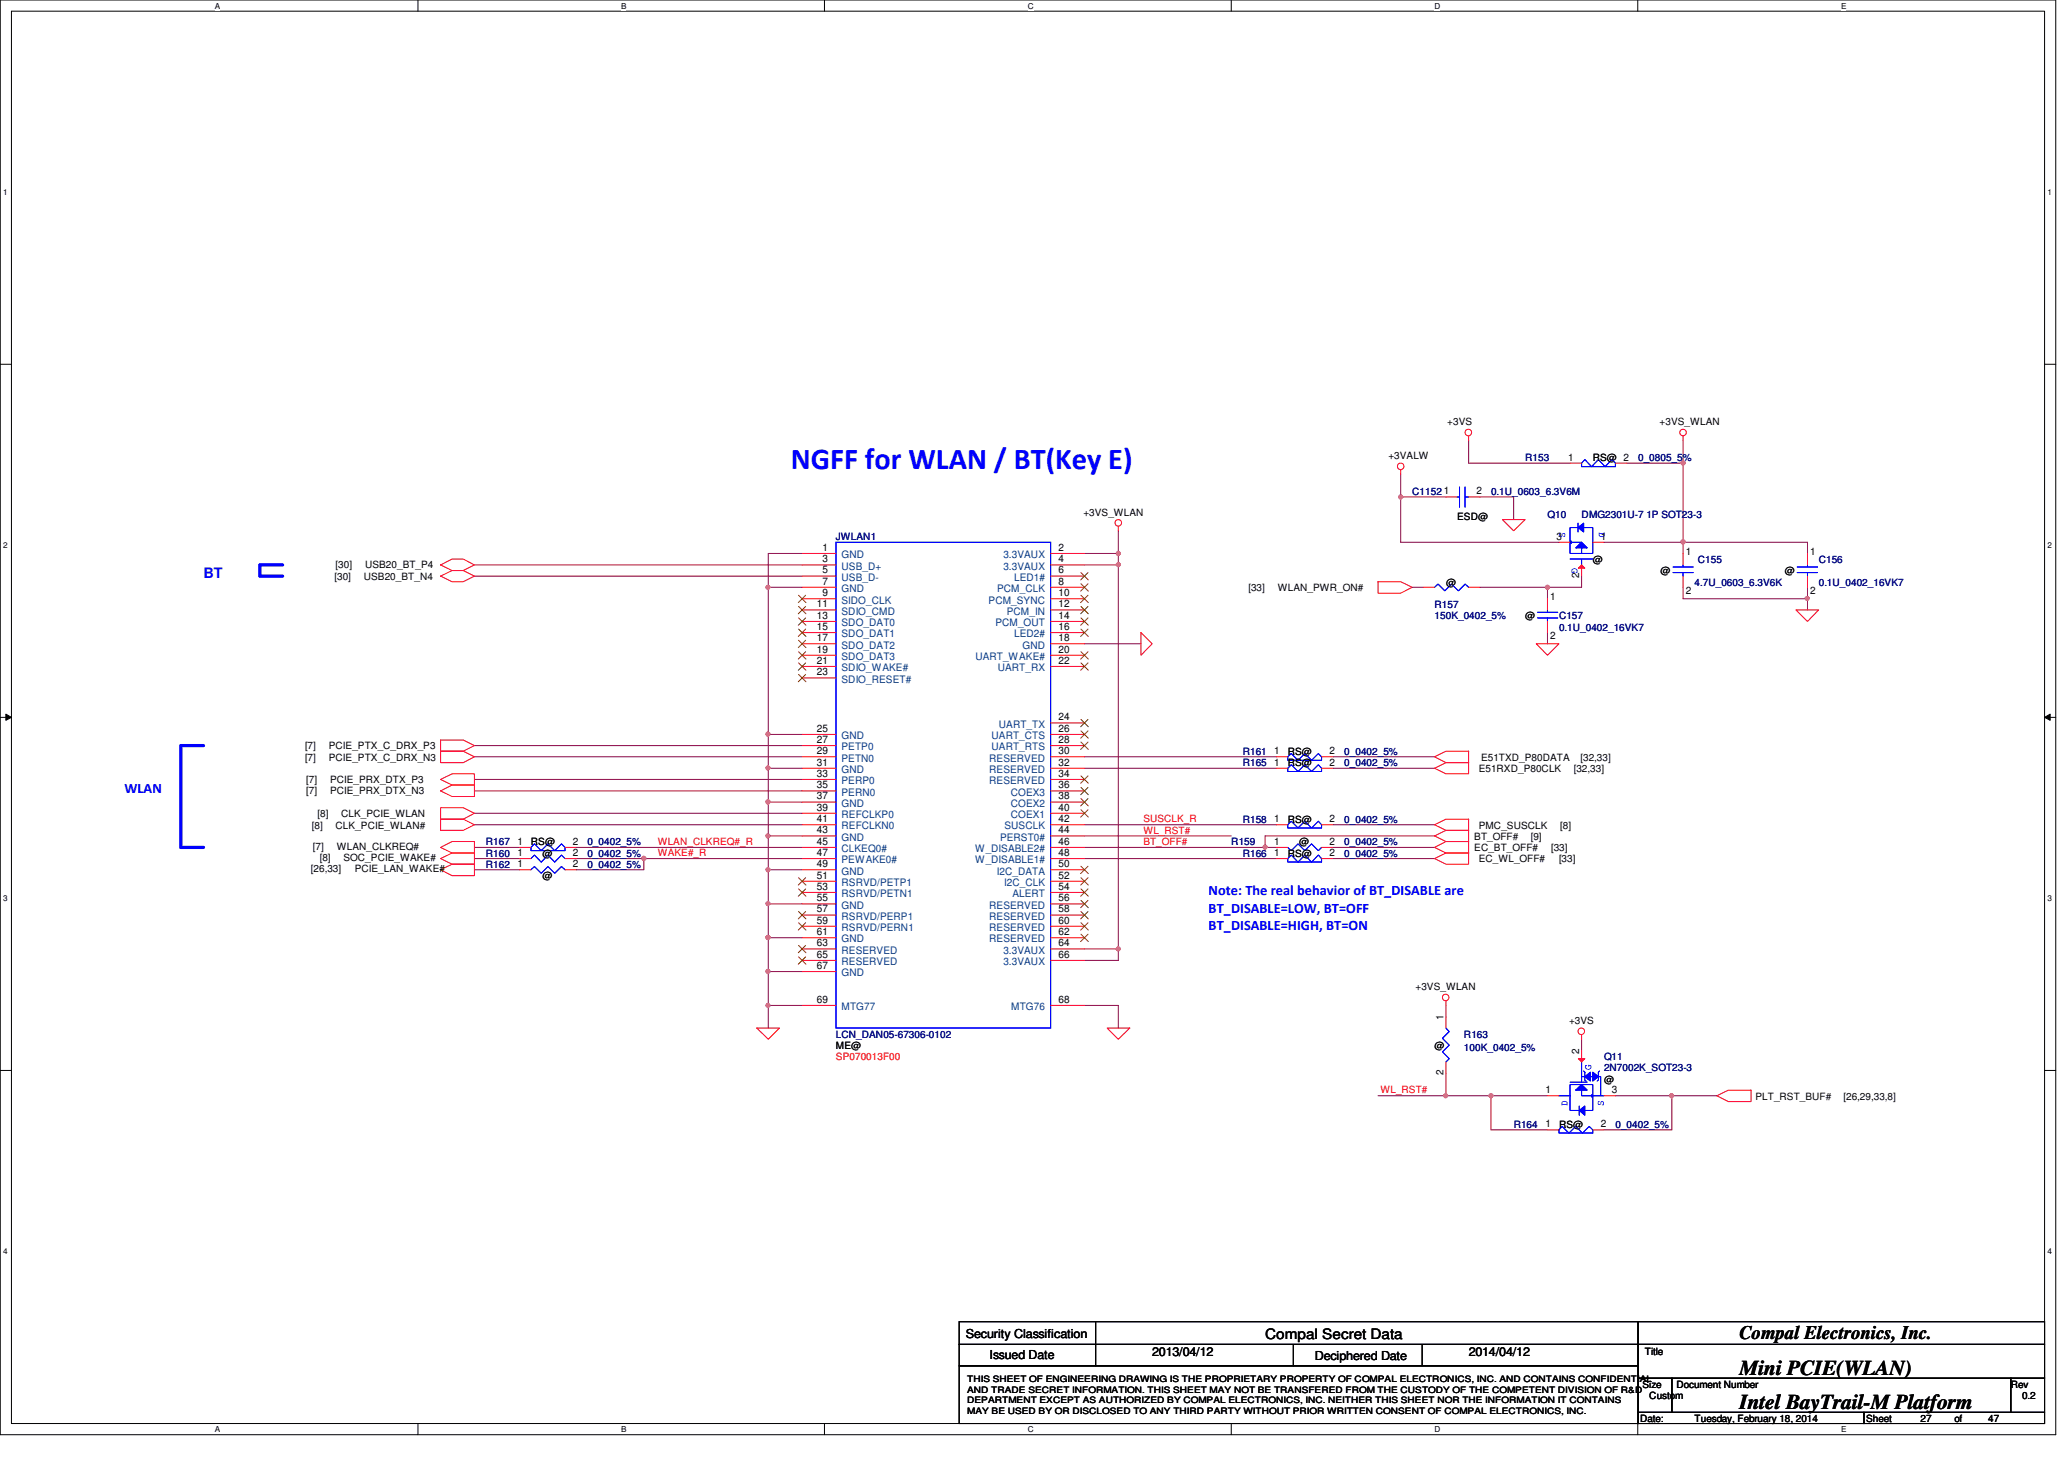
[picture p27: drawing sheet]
<svg xmlns="http://www.w3.org/2000/svg" width="297mm" height="210mm" viewBox="0 0 297 210" stroke-linecap="round" stroke-linejoin="round" font-family="sans-serif">
<defs><g id="words">
<text font-size="4.4" fill="#00f" x="113.8" y="67.5">NGFF for WLAN / BT(Key E)</text>
<g font-size="3">
<text x="250.4" y="197.8">Mini PCIE(WLAN)</text>
<text x="250.4" y="202.7">Intel BayTrail-M Platform</text>
</g>
<text font-size="2.8" x="250.4" y="192.6">Compal Electronics, Inc.</text>
<g font-size="2.1" fill="#00f">
<text x="29.3" y="83.2">BT</text>
<text x="17.9" y="114.1">WLAN</text>
<text x="173.9" y="128.8">Note: The real behavior of BT_DISABLE are</text>
<text x="173.9" y="131.3">BT_DISABLE=LOW, BT=OFF</text>
<text x="173.9" y="133.9">BT_DISABLE=HIGH, BT=ON</text>
</g>
<text font-size="2.1" x="182.1" y="192.6">Compal Secret Data</text>
<g font-size="1.8">
<text x="139" y="192.4">Security Classification</text>
<text x="142.4" y="195.5">Issued Date</text>
<text x="165.8" y="195">2013/04/12</text>
<text x="189.2" y="195.7">Deciphered Date</text>
<text x="211.4" y="195">2014/04/12</text>
</g>
<g font-size="1.5">
<text x="207.8" y="71.1">1</text>
<text x="212.5" y="71.1">2</text>
<text x="225.7" y="66.3">1</text>
<text x="224" y="77.6">3</text>
<text x="230.4" y="77.6">1</text>
<text x="118.4" y="79.2">1</text>
<text x="118.4" y="80.9">3</text>
<text x="118.4" y="82.5">5</text>
<text x="152.4" y="79.2">2</text>
<text x="152.4" y="80.9">4</text>
<text x="152.4" y="82.5">6</text>
<text x="227.2" y="83.2" transform="rotate(-90 227.2 83.2)">2</text>
<text x="242.6" y="79.8">1</text>
<text x="260.5" y="79.8">1</text>
<text x="117.6" y="87.4">11</text>
<text x="117.6" y="89">13</text>
<text x="118.4" y="84.1">7</text>
<text x="118.4" y="85.8">9</text>
<text x="152.4" y="89">14</text>
<text x="152.4" y="87.4">12</text>
<text x="152.4" y="85.8">10</text>
<text x="152.4" y="84.1">8</text>
<text x="223.1" y="86.3">1</text>
<text x="242.6" y="85.4">2</text>
<text x="260.5" y="85.4">2</text>
<text x="117.6" y="90.6">15</text>
<text x="117.6" y="92.2">17</text>
<text x="117.6" y="93.9">19</text>
<text x="117.6" y="95.5">21</text>
<text x="152.4" y="92.2">18</text>
<text x="152.4" y="90.6">16</text>
<text x="152.4" y="93.9">20</text>
<text x="152.4" y="95.5">22</text>
<text x="223.1" y="91.9">2</text>
<text x="117.6" y="97.2">23</text>
<text x="117.6" y="105.3">25</text>
<text x="117.6" y="106.9">27</text>
<text x="152.4" y="103.6">24</text>
<text x="152.4" y="105.3">26</text>
<text x="152.4" y="106.9">28</text>
<text x="117.6" y="108.5">29</text>
<text x="117.6" y="110.2">31</text>
<text x="117.6" y="111.8">33</text>
<text x="117.6" y="113.4">35</text>
<text x="152.4" y="113.4">36</text>
<text x="152.4" y="108.5">30</text>
<text x="152.4" y="110.2">32</text>
<text x="152.4" y="111.8">34</text>
<text x="183.4" y="108.5">1</text>
<text x="183.4" y="110.2">1</text>
<text x="191.3" y="108.5">2</text>
<text x="191.3" y="110.2">2</text>
<text x="117.6" y="115">37</text>
<text x="117.6" y="116.6">39</text>
<text x="117.6" y="118.3">41</text>
<text x="117.6" y="119.9">43</text>
<text x="152.4" y="115">38</text>
<text x="152.4" y="116.6">40</text>
<text x="152.4" y="118.3">42</text>
<text x="152.4" y="119.9">44</text>
<text x="183.4" y="118.3">1</text>
<text x="191.3" y="118.3">2</text>
<text x="74.5" y="121.5">1</text>
<text x="74.5" y="123.1">1</text>
<text x="74.5" y="124.8">1</text>
<text x="82.5" y="121.5">2</text>
<text x="82.5" y="123.1">2</text>
<text x="82.5" y="124.8">2</text>
<text x="117.6" y="121.5">45</text>
<text x="117.6" y="123.1">47</text>
<text x="117.6" y="124.8">49</text>
<text x="152.4" y="124.8">50</text>
<text x="152.4" y="121.5">46</text>
<text x="152.4" y="123.1">48</text>
<text x="183.4" y="121.5">1</text>
<text x="183.4" y="123.1">1</text>
<text x="191.3" y="121.5">2</text>
<text x="191.3" y="123.1">2</text>
<text x="117.6" y="126.4">51</text>
<text x="117.6" y="128">53</text>
<text x="117.6" y="129.7">55</text>
<text x="117.6" y="131.3">57</text>
<text x="152.4" y="126.4">52</text>
<text x="152.4" y="129.7">56</text>
<text x="152.4" y="131.3">58</text>
<text x="152.4" y="128">54</text>
<text x="117.6" y="132.9">59</text>
<text x="117.6" y="134.5">61</text>
<text x="117.6" y="136.1">63</text>
<text x="117.6" y="137.8">65</text>
<text x="152.4" y="136.1">64</text>
<text x="152.4" y="137.8">66</text>
<text x="152.4" y="132.9">60</text>
<text x="152.4" y="134.5">62</text>
<text x="117.6" y="139.4">67</text>
<text x="117.6" y="144.3">69</text>
<text x="152.4" y="144.3">68</text>
<text x="207.7" y="146.8" transform="rotate(-90 207.7 146.8)">1</text>
<text x="207.7" y="154.7" transform="rotate(-90 207.7 154.7)">2</text>
<text x="227.2" y="151.6" transform="rotate(-90 227.2 151.6)">2</text>
<text x="222.4" y="157.3">1</text>
<text x="232" y="157.3">3</text>
<text x="222.4" y="162.2">1</text>
<text x="230.4" y="162.2">2</text>
</g>
<g font-size="1.5" fill="#004080">
<text x="121.1" y="80.3">GND</text>
<text x="121.1" y="82">USB_D+</text>
<text x="121.1" y="83.6">USB_D-</text>
<text x="144.4" y="80.3">3.3VAUX</text>
<text x="144.4" y="82">3.3VAUX</text>
<text x="146" y="83.6">LED1#</text>
<text x="121.1" y="85.2">GND</text>
<text x="121.1" y="86.8">SIDO_CLK</text>
<text x="121.1" y="88.4">SDIO_CMD</text>
<text x="142.3" y="86.8">PCM_SYNC</text>
<text x="143.5" y="85.2">PCM_CLK</text>
<text x="144.9" y="88.4">PCM_IN</text>
<text x="121.1" y="90.1">SDO_DAT0</text>
<text x="121.1" y="91.7">SDO_DAT1</text>
<text x="121.1" y="93.3">SDO_DAT2</text>
<text x="121.1" y="95">SDO_DAT3</text>
<text x="140.4" y="95">UART_WAKE#</text>
<text x="143.3" y="90.1">PCM_OUT</text>
<text x="146" y="91.7">LED2#</text>
<text x="147.1" y="93.3">GND</text>
<text x="121.1" y="96.6">SDIO_WAKE#</text>
<text x="121.1" y="98.2">SDIO_RESET#</text>
<text x="143.6" y="96.6">UART_RX</text>
<text x="121.1" y="106.3">GND</text>
<text x="121.1" y="107.9">PETP0</text>
<text x="142.7" y="106.3">UART_CTS</text>
<text x="142.7" y="107.9">UART_RTS</text>
<text x="143.8" y="104.7">UART_TX</text>
<text x="121.1" y="109.6">PETN0</text>
<text x="121.1" y="111.2">GND</text>
<text x="121.1" y="112.8">PERP0</text>
<text x="142.4" y="109.6">RESERVED</text>
<text x="142.4" y="111.2">RESERVED</text>
<text x="142.4" y="112.8">RESERVED</text>
<text x="121.1" y="114.5">PERN0</text>
<text x="121.1" y="116.1">GND</text>
<text x="121.1" y="117.7">REFCLKP0</text>
<text x="121.1" y="119.3">REFCLKN0</text>
<text x="144.6" y="119.3">SUSCLK</text>
<text x="145.5" y="114.5">COEX3</text>
<text x="145.5" y="116.1">COEX2</text>
<text x="145.5" y="117.7">COEX1</text>
<text x="121.1" y="120.9">GND</text>
<text x="121.1" y="122.6">CLKEQ0#</text>
<text x="121.1" y="124.2">PEWAKE0#</text>
<text x="121.1" y="125.8">GND</text>
<text x="140.3" y="122.6">W_DISABLE2#</text>
<text x="140.3" y="124.2">W_DISABLE1#</text>
<text x="143.5" y="125.8">I2C_DATA</text>
<text x="143.9" y="120.9">PERST0#</text>
<text x="121.1" y="127.5">RSRVD/PETP1</text>
<text x="121.1" y="129.1">RSRVD/PETN1</text>
<text x="121.1" y="130.7">GND</text>
<text x="142.4" y="130.7">RESERVED</text>
<text x="144.5" y="127.5">I2C_CLK</text>
<text x="145.7" y="129.1">ALERT</text>
<text x="121.1" y="132.3">RSRVD/PERP1</text>
<text x="121.1" y="133.9">RSRVD/PERN1</text>
<text x="121.1" y="135.6">GND</text>
<text x="121.1" y="137.2">RESERVED</text>
<text x="142.4" y="132.3">RESERVED</text>
<text x="142.4" y="133.9">RESERVED</text>
<text x="142.4" y="135.6">RESERVED</text>
<text x="144.4" y="137.2">3.3VAUX</text>
<text x="121.1" y="138.9">RESERVED</text>
<text x="121.1" y="140.5">GND</text>
<text x="144.4" y="138.9">3.3VAUX</text>
<text x="121.1" y="145.3">MTG77</text>
<text x="145.5" y="145.3">MTG76</text>
</g>
<g font-size="1.4">
<text x="208.3" y="61.2">+3VS</text>
<text x="238.8" y="61.2">+3VS_WLAN</text>
<text x="199.8" y="66">+3VALW</text>
<text x="229.2" y="66.4">RS@ 2</text>
<text x="155.9" y="74.2">+3VS_WLAN</text>
<text x="209.7" y="74.8">ESD@</text>
<text x="48.1" y="83.4">[30]</text>
<text x="48.3" y="81.8">[30]</text>
<text x="52.4" y="83.4">USB20_BT_N4</text>
<text x="52.5" y="81.8">USB20_BT_P4</text>
<text x="229.2" y="81">@</text>
<text x="239" y="82.6">@</text>
<text x="256.9" y="82.6">@</text>
<text x="179.7" y="85">[33]</text>
<text x="183.9" y="85">WLAN_PWR_ON#</text>
<text x="208.1" y="84.2">@</text>
<text x="219.5" y="89.1">@</text>
<text x="43.9" y="107.8">[7]</text>
<text x="47.3" y="107.8">PCIE_PTX_C_DRX_P3</text>
<text x="43.9" y="109.4">[7]</text>
<text x="44.1" y="112.7">[7]</text>
<text x="47.3" y="109.4">PCIE_PTX_C_DRX_N3</text>
<text x="47.5" y="112.7">PCIE_PRX_DTX_P3</text>
<text x="185.3" y="108.6">RS@</text>
<text x="185.3" y="110.2">RS@</text>
<text x="212.8" y="111.1">E51RXD_P80CLK</text>
<text x="213.1" y="109.4">E51TXD_P80DATA</text>
<text x="226.5" y="111.1">[32,33]</text>
<text x="227.5" y="109.4">[32,33]</text>
<text x="44.1" y="114.3">[7]</text>
<text x="44.9" y="119.2">[8]</text>
<text x="45.7" y="117.6">[8]</text>
<text x="47.5" y="114.3">PCIE_PRX_DTX_N3</text>
<text x="48.3" y="119.2">CLK_PCIE_WLAN#</text>
<text x="49.1" y="117.6">CLK_PCIE_WLAN</text>
<text x="185.3" y="118.4">RS@</text>
<text x="212.8" y="119.2">PMC_SUSCLK</text>
<text x="224.5" y="119.2">[8]</text>
<text x="44.7" y="125.5">[26,33]</text>
<text x="45" y="122.3">[7]</text>
<text x="46" y="123.9">[8]</text>
<text x="48.5" y="122.3">WLAN_CLKREQ#</text>
<text x="49.4" y="123.9">SOC_PCIE_WAKE#</text>
<text x="51.1" y="125.5">PCIE_LAN_WAKE#</text>
<text x="76.4" y="121.6">RS@</text>
<text x="78.1" y="123.3">@</text>
<text x="185.3" y="123.3">RS@</text>
<text x="187" y="121.6">@</text>
<text x="212.2" y="122.4">EC_BT_OFF#</text>
<text x="212.2" y="120.8">BT_OFF#</text>
<text x="212.8" y="124.1">EC_WL_OFF#</text>
<text x="220.3" y="120.8">[9]</text>
<text x="223.2" y="122.4">[33]</text>
<text x="224.4" y="124.1">[33]</text>
<text x="78.1" y="126.5">@</text>
<text x="203.7" y="142.5">+3VS_WLAN</text>
<text x="225.8" y="147.3">+3VS</text>
<text x="120.3" y="150.9">ME@</text>
<text x="206.5" y="150.9">@</text>
<text x="230.8" y="155.8">@</text>
<text x="252.6" y="158.2">PLT_RST_BUF#</text>
<text x="265.3" y="158.2">[26,29,33,8]</text>
<text x="224.4" y="162.3">RS@</text>
<text x="236.7" y="194.9">Title</text>
<text x="236.4" y="199.6">Size</text>
<text x="237.4" y="201.3">Custom</text>
<text x="241.3" y="199.6">Document Number</text>
<text x="289.4" y="199.6">Rev</text>
<text x="291" y="201.3">0.2</text>
<text x="236" y="204.6">Date:</text>
<text x="243.9" y="204.6">Tuesday, February 18, 2014</text>
<text x="268.6" y="204.6">Sheet</text>
<text x="276.4" y="204.6">27</text>
<text x="281.3" y="204.6">of</text>
<text x="286.1" y="204.6">47</text>
</g>
<g font-size="1.4" fill="#000080">
<text x="203.2" y="71.2">C1152</text>
<text x="214.6" y="71.2">0.1U_0603_6.3V6M</text>
<text x="219.5" y="66.4">R153</text>
<text x="235.8" y="66.4">0_0805_5%</text>
<text x="120.3" y="77.7">JWLAN1</text>
<text x="222.7" y="74.5">Q10</text>
<text x="227.6" y="74.5">DMG2301U-7 1P SOT23-3</text>
<text x="244.3" y="81">C155</text>
<text x="261.7" y="81">C156</text>
<text x="206.5" y="87.5">R157</text>
<text x="206.5" y="89.1">150K_0402_5%</text>
<text x="224.4" y="89.1">C157</text>
<text x="243.9" y="84.2">4.7U_0603_6.3V6K</text>
<text x="261.7" y="84.2">0.1U_0402_16VK7</text>
<text x="224.4" y="90.8">0.1U_0402_16VK7</text>
<text x="178.9" y="108.6">R161</text>
<text x="178.9" y="110.2">R165</text>
<text x="193.5" y="108.6">0_0402_5%</text>
<text x="193.5" y="110.2">0_0402_5%</text>
<text x="178.9" y="118.4">R158</text>
<text x="193.5" y="118.4">0_0402_5%</text>
<text x="69.9" y="121.6">R167</text>
<text x="69.9" y="123.3">R160</text>
<text x="69.9" y="124.9">R162</text>
<text x="84.5" y="121.6">0_0402_5%</text>
<text x="84.5" y="123.3">0_0402_5%</text>
<text x="84.5" y="124.9">0_0402_5%</text>
<text x="177.2" y="121.6">R159</text>
<text x="178.9" y="123.3">R166</text>
<text x="193.5" y="123.3">0_0402_5%</text>
<text x="193.5" y="121.6">0_0402_5%</text>
<text x="120.3" y="149.3">LCN_DAN05-67306-0102</text>
<text x="210.7" y="149.3">R163</text>
<text x="210.7" y="151.2">100K_0402_5%</text>
<text x="230.8" y="152.5">Q11</text>
<text x="230.8" y="154.1">2N7002K_SOT23-3</text>
<text x="217.8" y="162.3">R164</text>
<text x="232.5" y="162.3">0_0402_5%</text>
</g>
<g font-size="1.4" fill="#00f">
<text x="224.4" y="76.5" transform="rotate(90 224.4 76.5)">S</text>
<text x="230.1" y="76.5" transform="rotate(90 230.1 76.5)">D</text>
<text x="226.2" y="81.7" transform="rotate(90 226.2 81.7)">G</text>
<text x="229" y="153.9" transform="rotate(-90 229 153.9)">G</text>
<text x="225.6" y="159.1" transform="rotate(-90 225.6 159.1)">D</text>
<text x="230.8" y="159.1" transform="rotate(-90 230.8 159.1)">S</text>
</g>
<g font-size="1.4" fill="#f00">
<text x="164.5" y="119.9">WL_RST#</text>
<text x="164.5" y="118.3">SUSCLK_R</text>
<text x="94.7" y="123.2">WAKE#_R</text>
<text x="94.7" y="121.6">WLAN_CLKREQ#_R</text>
<text x="164.5" y="121.6">BT_OFF#</text>
<text x="198.7" y="157.3">WL_RST#</text>
</g>
<text font-size="1.4" fill="#ff8000" x="120.3" y="152.5">SP070013F00</text>
<g font-size="1.3">
<text x="139.2" y="198.8">THIS SHEET OF ENGINEERING DRAWING IS THE PROPRIETARY PROPERTY OF COMPAL ELECTRONICS, INC. AND CONTAINS CONFIDENTIAL</text>
<text x="139.2" y="200.4">AND TRADE SECRET INFORMATION. THIS SHEET MAY NOT BE TRANSFERED FROM THE CUSTODY OF THE COMPETENT DIVISION OF R&amp;D</text>
<text x="139.2" y="201.9">DEPARTMENT EXCEPT AS AUTHORIZED BY COMPAL ELECTRONICS, INC. NEITHER THIS SHEET NOR THE INFORMATION IT CONTAINS</text>
<text x="139.2" y="203.4">MAY BE USED BY OR DISCLOSED TO ANY THIRD PARTY WITHOUT PRIOR WRITTEN CONSENT OF COMPAL ELECTRONICS, INC.</text>
</g>
<g font-size="1.2">
<text x="30.9" y="1.2">A</text>
<text x="89.4" y="1.2">B</text>
<text x="147.9" y="1.2">C</text>
<text x="206.5" y="1.2">D</text>
<text x="265" y="1.2">E</text>
<text x=".5" y="28.1">1</text>
<text x="294.7" y="28.1">1</text>
<text x=".5" y="78.9">2</text>
<text x="294.7" y="78.9">2</text>
<text x=".5" y="129.7">3</text>
<text x="294.7" y="129.7">3</text>
<text x=".5" y="180.5">4</text>
<text x="294.7" y="180.5">4</text>
<text x="30.9" y="206">A</text>
<text x="89.4" y="206">B</text>
<text x="147.9" y="206">C</text>
<text x="206.5" y="206">D</text>
<text x="265" y="206">E</text>
</g>
</g></defs>
<path d="M0 0h295.9v206.4h-295.9zM1.6 1.6h292.6v203.2h-292.6z" fill="none" stroke="#000" stroke-width=".14"/>
<g fill="#fff">
<path d="M30.9 .2h.7v1.3h-.7z"/>
<path d="M30.9 205h.7v1.3h-.7z"/>
</g>
<path d="M60.1 0v1.6M60.1 204.8v1.6" fill="none" stroke="#000" stroke-width=".14"/>
<g fill="#fff">
<path d="M89.4 .2h.7v1.3h-.7z"/>
<path d="M89.4 205h.7v1.3h-.7z"/>
</g>
<path d="M118.7 0v1.6M118.7 204.8v1.6" fill="none" stroke="#000" stroke-width=".14"/>
<g fill="#fff">
<path d="M147.9 .2h.8v1.3h-.8z"/>
<path d="M147.9 205h.8v1.3h-.8z"/>
</g>
<path d="M177.2 0v1.6M177.2 204.8v1.6" fill="none" stroke="#000" stroke-width=".14"/>
<g fill="#fff">
<path d="M206.4 .2h.9v1.3h-.9z"/>
<path d="M206.4 205h.9v1.3h-.9z"/>
</g>
<path d="M235.7 0v1.6M235.7 204.8v1.6" fill="none" stroke="#000" stroke-width=".14"/>
<g fill="#fff">
<path d="M264.9 .2h.8v1.3h-.8z"/>
<path d="M264.9 205h.8v1.3h-.8z"/>
<path d="M.5 27h.6v1.3h-.6z"/>
<path d="M294.7 27h.6v1.3h-.6z"/>
<path d="M.5 77.8h.6v1.3h-.6z"/>
<path d="M294.7 77.8h.6v1.3h-.6z"/>
</g>
<path d="M0 52.4h1.6M294.2 52.4h1.7" fill="none" stroke="#000" stroke-width=".14"/>
<g fill="#fff">
<path d="M.5 128.6h.6v1.3h-.6z"/>
<path d="M294.7 128.6h.6v1.3h-.6z"/>
</g>
<path d="M0 103.2h1.6M.8 102.7l.8 .5-.8 .4zM294.2 103.2l.8-.5v.9zM294.2 103.2h1.7" fill="none" stroke="#000" stroke-width=".14"/>
<path d="M.8 102.7l.8 .5-.8 .4zM294.2 103.2l.8-.5v.9z" fill="#000"/>
<g fill="#fff">
<path d="M.5 179.4h.6v1.3h-.6z"/>
<path d="M294.7 179.4h.6v1.3h-.6z"/>
</g>
<path d="M0 154h1.6M294.2 154h1.7" fill="none" stroke="#000" stroke-width=".14"/>
<path d="M40.7 81.3h-3.3v1.6h3.3M29.3 107.3h-3.3v14.6h3.3" fill="none" stroke="#00f" stroke-width=".47"/>
<path d="M110.6 84.5h4.8M110.6 105.7v4.8h4.8" fill="none" stroke="#800040" stroke-width=".14"/>
<circle cx="110.5" cy="105.6" r=".3" fill="#f0f"/>
<circle cx="110.5" cy="105.6" r=".3" fill="none" stroke="#f0f" stroke-width=".14"/>
<path d="M115.4 79.6h-4.8v4.9M68.3 112.1h47.1M68.3 113.8h47.1M110.6 134.9h4.8M110.6 130h4.8M110.6 120.3v4.8h4.8" fill="none" stroke="#800040" stroke-width=".14"/>
<circle cx="110.5" cy="120.3" r=".3" fill="#f0f"/>
<circle cx="110.5" cy="120.3" r=".3" fill="none" stroke="#f0f" stroke-width=".14"/>
<path d="M110.6 125.1v4.9M110.6 120.3h4.8" fill="none" stroke="#800040" stroke-width=".14"/>
<circle cx="110.5" cy="125.1" r=".3" fill="#f0f"/>
<circle cx="110.5" cy="125.1" r=".3" fill="none" stroke="#f0f" stroke-width=".14"/>
<path d="M68.3 82.9h47.1M110.6 115.4v4.9M92.7 123.5h22.7" fill="none" stroke="#800040" stroke-width=".14"/>
<circle cx="92.6" cy="123.5" r=".31" fill="#f0f"/>
<circle cx="92.6" cy="123.5" r=".31" fill="none" stroke="#f0f" stroke-width=".14"/>
<path d="M110.6 130v4.9" fill="none" stroke="#800040" stroke-width=".14"/>
<circle cx="110.5" cy="134.9" r=".3" fill="#f0f"/>
<circle cx="110.5" cy="134.9" r=".3" fill="none" stroke="#f0f" stroke-width=".14"/>
<circle cx="110.5" cy="130" r=".3" fill="#f0f"/>
<circle cx="110.5" cy="130" r=".3" fill="none" stroke="#f0f" stroke-width=".14"/>
<path d="M68.3 118.7h47.1M68.3 117h47.1M110.6 110.5v4.9M110.6 139.8h4.8" fill="none" stroke="#800040" stroke-width=".14"/>
<circle cx="110.5" cy="110.5" r=".3" fill="#f0f"/>
<circle cx="110.5" cy="110.5" r=".3" fill="none" stroke="#f0f" stroke-width=".14"/>
<path d="M68.3 81.3h47.1M68.3 107.3h47.1M68.3 108.9h47.1M110.6 115.4h4.8M68.3 123.5h6.5" fill="none" stroke="#800040" stroke-width=".14"/>
<circle cx="110.5" cy="115.4" r=".31" fill="#f0f"/>
<circle cx="110.5" cy="115.4" r=".31" fill="none" stroke="#f0f" stroke-width=".14"/>
<path d="M110.6 144.6v3.3" fill="none" stroke="#800040" stroke-width=".14"/>
<circle cx="110.5" cy="144.6" r=".3" fill="#f0f"/>
<circle cx="110.5" cy="144.6" r=".3" fill="none" stroke="#f0f" stroke-width=".14"/>
<path d="M110.6 134.9v4.9" fill="none" stroke="#800040" stroke-width=".14"/>
<circle cx="110.5" cy="134.9" r=".3" fill="#f0f"/>
<circle cx="110.5" cy="134.9" r=".3" fill="none" stroke="#f0f" stroke-width=".14"/>
<path d="M110.6 84.5v21.2h4.8" fill="none" stroke="#800040" stroke-width=".14"/>
<circle cx="110.5" cy="84.5" r=".3" fill="#f0f"/>
<circle cx="110.5" cy="84.5" r=".3" fill="none" stroke="#f0f" stroke-width=".14"/>
<path d="M156.1 79.6h4.8M160.9 81.3v55.2M191.8 108.9h14.6M110.6 144.6h4.8" fill="none" stroke="#800040" stroke-width=".14"/>
<circle cx="160.9" cy="136.5" r=".3" fill="#f0f"/>
<circle cx="160.9" cy="136.5" r=".3" fill="none" stroke="#f0f" stroke-width=".14"/>
<circle cx="160.9" cy="81.2" r=".3" fill="#f0f"/>
<circle cx="160.9" cy="81.2" r=".3" fill="none" stroke="#f0f" stroke-width=".14"/>
<path d="M160.9 79.6v1.7h-4.8" fill="none" stroke="#800040" stroke-width=".14"/>
<circle cx="160.9" cy="79.6" r=".3" fill="#f0f"/>
<circle cx="160.9" cy="79.6" r=".3" fill="none" stroke="#f0f" stroke-width=".14"/>
<path d="M160.9 76.4v3.2M156.1 108.9h27.6M191.8 110.5h14.6M156.1 136.5h4.8v1.7h-4.8M208.1 157.6h6.5M240.6 157.6h6.5" fill="none" stroke="#800040" stroke-width=".14"/>
<circle cx="208.1" cy="157.6" r=".3" fill="#f0f"/>
<circle cx="208.1" cy="157.6" r=".3" fill="none" stroke="#f0f" stroke-width=".14"/>
<path d="M208.1 154.4v3.2M227.6 149.5v1.7M240.6 157.6v5" fill="none" stroke="#800040" stroke-width=".14"/>
<circle cx="240.6" cy="157.6" r=".3" fill="#f0f"/>
<circle cx="240.6" cy="157.6" r=".3" fill="none" stroke="#f0f" stroke-width=".14"/>
<path d="M208.1 144.6v1.7M222.7 157.6h-8.1v5M230.8 162.6h9.8" fill="none" stroke="#800040" stroke-width=".14"/>
<circle cx="214.6" cy="157.6" r=".3" fill="#f0f"/>
<circle cx="214.6" cy="157.6" r=".3" fill="none" stroke="#f0f" stroke-width=".14"/>
<path d="M156.1 120.3h21.1M182.1 121.9h1.6M214.6 162.6h8.1" fill="none" stroke="#800040" stroke-width=".14"/>
<circle cx="182.1" cy="121.9" r=".3" fill="#f0f"/>
<circle cx="182.1" cy="121.9" r=".3" fill="none" stroke="#f0f" stroke-width=".14"/>
<path d="M156.1 92.6h8.1M203.2 84.5h1.6M213 84.5h9.7M222.7 91v1.6M222.7 84.5v1.6M227.6 82.9v1.6h-4.9M156.1 144.6h4.8v3.3M198.3 157.6h9.8M232.5 157.6h8.1" fill="none" stroke="#800040" stroke-width=".14"/>
<circle cx="222.7" cy="84.5" r=".3" fill="#f0f"/>
<circle cx="222.7" cy="84.5" r=".3" fill="none" stroke="#f0f" stroke-width=".14"/>
<path d="M201.6 71.5v6.5M211.4 63.4v3.2M242.2 63.4v3.2h-8.1M242.2 78h17.9" fill="none" stroke="#800040" stroke-width=".14"/>
<circle cx="242.2" cy="78" r=".3" fill="#f0f"/>
<circle cx="242.2" cy="78" r=".3" fill="none" stroke="#f0f" stroke-width=".14"/>
<path d="M201.6 78h22.8M211.4 66.6h14.6M242.2 66.6v11.4M260.1 86.1v1.7M156.1 110.5h27.6M68.3 125.1h6.5M82.9 125.1h9.8M156.1 123.5h27.6" fill="none" stroke="#800040" stroke-width=".14"/>
<circle cx="242.2" cy="78" r=".3" fill="#f0f"/>
<circle cx="242.2" cy="78" r=".3" fill="none" stroke="#f0f" stroke-width=".14"/>
<circle cx="242.2" cy="66.6" r=".31" fill="#f0f"/>
<circle cx="242.2" cy="66.6" r=".31" fill="none" stroke="#f0f" stroke-width=".14"/>
<path d="M230.8 78h11.4v1.6M260.1 78v1.6M242.2 84.5v1.6h17.9" fill="none" stroke="#800040" stroke-width=".14"/>
<circle cx="260.1" cy="86.1" r=".3" fill="#f0f"/>
<circle cx="260.1" cy="86.1" r=".3" fill="none" stroke="#f0f" stroke-width=".14"/>
<path d="M260.1 84.5v1.6M156.1 118.7h27.6M110.6 139.8v4.8" fill="none" stroke="#800040" stroke-width=".14"/>
<circle cx="110.5" cy="139.8" r=".31" fill="#f0f"/>
<circle cx="110.5" cy="139.8" r=".31" fill="none" stroke="#f0f" stroke-width=".14"/>
<path d="M201.6 71.5h6.5M213 71.5h4.8v3.3M191.8 118.7h14.6M68.3 121.9h6.5M82.9 121.9h32.5M82.9 123.5h9.8v1.6M191.8 123.5h14.6M191.8 121.9h14.6M206.4 120.3h-24.3v1.6h-26" fill="none" stroke="#800040" stroke-width=".14"/>
<circle cx="201.6" cy="71.5" r=".3" fill="#f0f"/>
<circle cx="201.6" cy="71.5" r=".3" fill="none" stroke="#f0f" stroke-width=".14"/>
<path d="M201.6 68.2v3.3" fill="none" stroke="#800040" stroke-width=".14"/>
<g fill="none" stroke="#f00" stroke-width=".14">
<path d="M160.9 75.7v.7M201.6 67.6v.6M208.1 71.5h1.6M211.4 62.7v.7M211.4 71.5h1.6M216.2 74.8h3.3l-1.7 1.6zM226 66.6h1.6M232.5 66.6h1.6M242.2 62.7v.7M63.4 81.3l1.7-.9h1.6l1.6 .9-1.6 .8h-1.6zM63.4 82.9l1.7-.8h1.6l1.6 .8-1.6 .8h-1.6zM164.2 91l1.6 1.6-1.6 1.7z"/>
<path d="M198.3 83.7h3.3l1.6 .8-1.6 .8h-3.3zM204.8 84.5h1.6M211.4 84.5h1.6M221.1 92.6h3.3l-1.7 1.7zM258.5 87.8h3.2l-1.6 1.6zM63.4 116.2h3.3l1.6 .8-1.6 .9h-3.3zM63.4 117.9h3.3l1.6 .8-1.6 .8h-3.3zM63.4 108.1h3.3l1.6 .8-1.6 .8h-3.3zM63.4 112.1l1.7-.8h3.2v1.6h-3.2zM63.4 113.8l1.7-.9h3.2v1.7h-3.2zM63.4 106.5h3.3l1.6 .8-1.6 .8h-3.3zM206.4 110.5l1.7-.8h3.3v1.6h-3.3z"/>
<path d="M206.4 108.9l1.7-.8h3.3v1.6h-3.3zM206.4 118.7l1.7-.8h3.3v1.6h-3.3zM63.4 123.5l1.7-.8h3.2v1.6h-3.2zM63.4 125.1l1.7-.8h3.2v1.7h-3.2zM63.4 121.9l1.7-.8h3.2v1.6h-3.2zM74.8 121.9h1.6M74.8 123.5h1.6M81.3 121.9h1.6M81.3 123.5h1.6M183.7 121.9h1.6M190.2 121.9h1.6M206.4 121.9l1.7-.8h3.3v1.6h-3.3z"/>
<path d="M206.4 123.5l1.7-.8h3.3v1.6h-3.3zM206.4 120.3l1.7-.8h3.3v1.6h-3.3zM108.9 147.9h3.3l-1.6 1.6zM159.3 147.9h3.3l-1.7 1.6zM208.1 144v.6M208.1 146.3v1.6M208.1 152.8v1.6M227.6 148.9v.6M247.1 157.6l1.6-.8h3.3v1.7h-3.3z"/>
<circle cx="160.9" cy="75.2" r=".47"/>
<circle cx="201.6" cy="67.1" r=".47"/>
<circle cx="211.3" cy="62.2" r=".47"/>
<circle cx="242.2" cy="62.2" r=".47"/>
<circle cx="208" cy="143.5" r=".47"/>
<circle cx="227.6" cy="148.4" r=".47"/>
</g>
<g fill="none" stroke="#000" stroke-width=".14">
<path d="M138 190.2h97.7v3.2h-97.7zM138 193.4h97.7v3.1h-97.7zM138 196.5h97.7v8.3h-97.7zM157.7 190.2v6.3M186.1 193.4v3.1M204.7 193.4v3.1M235.7 190.2h58.5v3.2h-58.5zM235.7 193.4h58.5v4.9h-58.5zM235.7 198.3h4.9v4.9h-4.9zM240.6 198.3h48.8v4.9h-48.8zM289.4 198.3h4.8v4.9h-4.8zM235.7 203.2h32.6v1.6h-32.6z"/>
<path d="M268.3 203.2h25.9v1.6h-25.9z"/>
</g>
<path d="M209.7 71.5h.3M210 70.1v2.9M210.8 70.1v2.9M210.8 71.5h.6M228.1 66.1l1 1 .9-1 1 1 1-1 .5 .5v.5h-4.9v-.5zM206.4 84.5l.6-.5 .9 1 1-1 1 1 .9-1 .6 .5M76.4 121.9l.5-.5 1 1 1-1 .9 1 1-1 .5 .5v.5h-4.9zM76.4 123.5l.5-.5 1 1 1-1 .9 1 1-1 .5 .5M185.3 121.9l.5 .5 1-1 1 1 1-1 .9 1 .5-.5M208.1 147.9l.5 .5-1 1 1 1-1 .9 1 1-.5 .5" fill="none" stroke="#00f" stroke-width=".14"/>
<path d="M226.8 78.8l.8-.8 .8 .8z" fill="#00f"/>
<path d="M226.8 78.8l.8-.8 .8 .8z" fill="none" stroke="#00f" stroke-width=".14"/>
<path d="M227.1 75.9l.8-.6v1.2z" fill="#00f"/>
<path d="M227.1 75.9h-1.1v2.1v-.2h.1v.4h-.1M227.1 75.3v1.2M227.1 75.9l.8-.6v1.2zM227.6 78.8v.8M227.9 75.9h1.3v3.7h-3.2v-1.6h1.6M226 80.4h3.2M227.6 80.4v.9" fill="none" stroke="#00f" stroke-width=".14"/>
<path d="M226.8 78.8l.8-.8 .8 .8z" fill="#00f"/>
<path d="M226.8 78.8l.8-.8 .8 .8z" fill="none" stroke="#00f" stroke-width=".14"/>
<path d="M227.1 75.9l.8-.6v1.2z" fill="#00f"/>
<path d="M227.1 75.9h-1.1v2.1v-.2h.1v.4h-.1M227.1 75.3v1.2M227.1 75.9l.8-.6v1.2zM227.6 78.8v.8M227.9 75.9h1.3v3.7h-3.2v-1.6h1.6M226 80.4h3.2M227.6 80.4v.9" fill="none" stroke="#00f" stroke-width=".14"/>
<path d="M227.1 81.7l.5-.4 .5 .4z" fill="#f00"/>
<g fill="none" stroke="#f00" stroke-width=".14">
<path d="M115.4 79.6h4.9M151.2 79.6h4.9M224.4 78h1.6M229.2 78h1.6M115.4 81.3h4.9M115.4 82.9h4.9M115.4 84.5h4.9M115.4 86.1h4.9M115.4 87.8h4.9M115.4 89.4h4.9M115.4 91h4.9M115.4 92.6h4.9"/>
<path d="M115.4 94.3h4.9M115.4 95.9h4.9M115.4 97.5h4.9M151.2 81.3h4.9M151.2 82.9h4.9M151.2 84.5h4.9M151.2 86.1h4.9M151.2 87.8h4.9M151.2 89.4h4.9M151.2 91h4.9M151.2 92.6h4.9M151.2 94.3h4.9"/>
<path d="M151.2 95.9h4.9M227.1 81.7l.5-.4 .5 .4zM227.6 81.3v1.6M115.4 105.7h4.9M115.4 107.3h4.9M115.4 108.9h4.9M115.4 110.5h4.9M115.4 112.1h4.9M115.4 113.8h4.9M115.4 115.4h4.9M115.4 117h4.9M115.4 118.7h4.9"/>
<path d="M151.2 104h4.9M151.2 105.7h4.9M151.2 107.3h4.9M151.2 108.9h4.9M151.2 110.5h4.9M151.2 112.1h4.9M151.2 113.8h4.9M151.2 115.4h4.9M151.2 117h4.9M151.2 118.7h4.9M183.7 108.9h1.6M183.7 110.5h1.6"/>
<path d="M190.2 108.9h1.6M190.2 110.5h1.6M115.4 120.3h4.9M115.4 121.9h4.9M115.4 123.5h4.9M115.4 125.1h4.9M115.4 126.8h4.9M115.4 128.4h4.9M115.4 130h4.9M115.4 131.7h4.9M115.4 133.3h4.9M115.4 134.9h4.9"/>
<path d="M115.4 136.5h4.9M115.4 138.2h4.9M115.4 139.8h4.9M151.2 120.3h4.9M151.2 121.9h4.9M151.2 123.5h4.9M151.2 125.1h4.9M151.2 126.8h4.9M151.2 128.4h4.9M151.2 130h4.9M151.2 131.7h4.9M151.2 133.3h4.9"/>
<path d="M151.2 134.9h4.9M151.2 136.5h4.9M151.2 138.2h4.9M115.4 144.6h4.9M151.2 144.6h4.9"/>
</g>
<path d="M120.3 78h30.9v69.9h-30.9zM185.3 108.9l.5-.5 1 1 1-1 1 1 .9-1 .5 .5v.5h-4.9zM185.3 110.5l.5-.5 1 1 1-1 1 1 .9-1 .5 .5v.5h-4.9z" fill="none" stroke="#00f" stroke-width=".14"/>
<g fill="none" stroke="#804000" stroke-width=".14">
<path d="M114.9 85.6l1.1 1.1M114.9 87.2l1.1 1.1M114.9 88.9l1.1 1.1M114.9 90.5l1.1 1.1M114.9 92.1l1.1 1.1M114.9 93.8l1.1 1M114.9 95.4l1.1 1M114.9 97l1.1 1.1M115.9 85.6l-1 1.1M115.9 87.2l-1 1.1M115.9 88.9l-1 1.1M115.9 90.5l-1 1.1"/>
<path d="M115.9 92.1l-1 1.1M115.9 93.8l-1 1M115.9 95.4l-1 1M115.9 97l-1 1.1M155.6 82.4l1 1M155.6 84l1 1M155.6 85.6l1 1.1M155.6 87.2l1 1.1M155.6 88.9l1 1.1M155.6 90.5l1 1.1M155.6 93.8l1 1M155.6 95.4l1 1"/>
<path d="M156.6 82.4l-1.1 1M156.6 84l-1.1 1M156.6 85.6l-1.1 1.1M156.6 87.2l-1.1 1.1M156.6 88.9l-1.1 1.1M156.6 90.5l-1.1 1.1M156.6 93.8l-1.1 1M156.6 95.4l-1.1 1M155.6 103.5l1 1.1M155.6 105.2l1 1M155.6 106.8l1 1M155.6 111.6l1 1.1"/>
<path d="M155.6 113.3l1 1M155.6 114.9l1 1M155.6 116.5l1 1.1M156.6 103.5l-1.1 1.1M156.6 105.2l-1.1 1M156.6 106.8l-1.1 1M156.6 111.6l-1.1 1.1M156.6 113.3l-1.1 1M156.6 114.9l-1.1 1M156.6 116.5l-1.1 1.1M114.9 126.3l1.1 1M114.9 127.9l1.1 1"/>
<path d="M114.9 131.1l1.1 1.1M114.9 132.8l1.1 1M114.9 136l1.1 1.1M114.9 137.7l1.1 1M115.9 126.3l-1 1M115.9 127.9l-1 1M115.9 131.1l-1 1.1M115.9 132.8l-1 1M115.9 136l-1 1.1M115.9 137.7l-1 1M155.6 124.6l1 1.1M155.6 126.3l1 1"/>
<path d="M155.6 127.9l1 1M155.6 129.5l1 1.1M155.6 131.1l1 1.1M155.6 132.8l1 1M155.6 134.4l1 1.1M156.6 124.6l-1.1 1.1M156.6 126.3l-1.1 1M156.6 127.9l-1.1 1M156.6 129.5l-1.1 1.1M156.6 131.1l-1.1 1.1M156.6 132.8l-1.1 1M156.6 134.4l-1.1 1.1"/>
</g>
<path d="M226.8 156.8l.8-.8 .8 .8z" fill="#00f"/>
<path d="M226.8 156.8l.8-.8 .8 .8z" fill="none" stroke="#00f" stroke-width=".14"/>
<path d="M227.3 159.8l.8-.7v1.3z" fill="#00f"/>
<path d="M226 155.7h2.4M227.3 159.1v1.3M227.3 159.8l.8-.7v1.3zM227.6 156.8v.8h1.6v-1.6h-3.2v3.8h1.3M227.6 152.8v2.9M229.2 157.6v2.2h-1.1M229.2 157.5h-.1v.3h.1v-.2M229.2 157.6h1.6" fill="none" stroke="#00f" stroke-width=".14"/>
<path d="M228.1 154.9l.8-.6v1.2z" fill="#00f"/>
<path d="M228.1 154.9l.8-.6v1.2z" fill="none" stroke="#00f" stroke-width=".14"/>
<path d="M229.2 154.3l.8 .6-.8 .6z" fill="#00f"/>
<path d="M224.4 157.6h1.6M227.6 154.9h.5M227.9 154.1l.2 .2v1.1l.1 .1M228.9 154.9h.1M228.9 154.9h.3M229.2 154.3l.8 .6-.8 .6zM230 154.9h.4v2.7M230.2 154.1l-.2 .2v1.1l-.1 .1" fill="none" stroke="#00f" stroke-width=".14"/>
<path d="M226.8 156.8l.8-.8 .8 .8z" fill="#00f"/>
<path d="M226.8 156.8l.8-.8 .8 .8z" fill="none" stroke="#00f" stroke-width=".14"/>
<path d="M227.3 159.8l.8-.7v1.3z" fill="#00f"/>
<path d="M226 155.7h2.4M227.3 159.1v1.3M227.3 159.8l.8-.7v1.3zM227.6 156.8v.8h1.6v-1.6h-3.2v3.8h1.3M227.6 152.8v2.9M229.2 157.6v2.2h-1.1M229.2 157.5h-.1v.3h.1v-.2M229.2 157.6h1.6" fill="none" stroke="#00f" stroke-width=".14"/>
<path d="M228.1 154.9l.8-.6v1.2z" fill="#00f"/>
<path d="M228.1 154.9l.8-.6v1.2z" fill="none" stroke="#00f" stroke-width=".14"/>
<path d="M229.2 154.3l.8 .6-.8 .6z" fill="#00f"/>
<path d="M224.4 157.6h1.6M227.6 154.9h.5M227.9 154.1l.2 .2v1.1l.1 .1M228.9 154.9h.1M228.9 154.9h.3M229.2 154.3l.8 .6-.8 .6zM230 154.9h.4v2.7M230.2 154.1l-.2 .2v1.1l-.1 .1" fill="none" stroke="#00f" stroke-width=".14"/>
<path d="M227.1 152.3h1l-.5 .5z" fill="#f00"/>
<g fill="none" stroke="#f00" stroke-width=".14">
<path d="M242.2 79.6v1.7M260.1 79.6v1.7M222.7 86.1v1.7M222.7 89.4v1.6M242.2 82.9v1.6M260.1 82.9v1.6M183.7 118.7h1.6M190.2 118.7h1.6M74.8 125.1h1.6M81.3 125.1h1.6M183.7 123.5h1.6M190.2 123.5h1.6"/>
<path d="M222.7 157.6h1.7M227.1 152.3h1l-.5 .5zM227.6 151.2v1.6M230.8 157.6h1.7M222.7 162.6h1.7M229.2 162.6h1.6"/>
</g>
<g fill="none" stroke="#00f" stroke-width=".14">
<path d="M221.3 88.9h2.9M221.3 88.1h2.9M222.7 87.8v.3M222.7 88.9v.5M240.8 82.4h2.9M240.8 81.6h2.9M242.2 81.3v.3M242.2 82.4v.5M258.6 82.4h3M258.6 81.6h3M260.1 81.3v.3M260.1 82.4v.5"/>
<path d="M185.3 118.7l.5-.6 1 1 1-1 1 1 .9-1 .5 .6v.4h-4.9zM76.4 125.1l.5-.4 1 .9 1-.9 .9 .9 1-.9 .5 .4M185.3 123.5l.5-.5 1 1 1-1 1 1 .9-1 .5 .5v.5h-4.9zM224.8 162l1 1 1-1 .9 1 1-1 .5 .6v.4h-4.8v-.4z"/>
</g>
<circle cx="110.5" cy="105.6" r=".3" fill="#f0f"/>
<circle cx="110.5" cy="105.6" r=".3" fill="none" stroke="#f0f" stroke-width=".14"/>
<circle cx="110.5" cy="120.3" r=".3" fill="#f0f"/>
<circle cx="110.5" cy="120.3" r=".3" fill="none" stroke="#f0f" stroke-width=".14"/>
<circle cx="110.5" cy="125.1" r=".3" fill="#f0f"/>
<circle cx="110.5" cy="125.1" r=".3" fill="none" stroke="#f0f" stroke-width=".14"/>
<circle cx="92.6" cy="123.5" r=".31" fill="#f0f"/>
<circle cx="92.6" cy="123.5" r=".31" fill="none" stroke="#f0f" stroke-width=".14"/>
<circle cx="110.5" cy="134.9" r=".3" fill="#f0f"/>
<circle cx="110.5" cy="134.9" r=".3" fill="none" stroke="#f0f" stroke-width=".14"/>
<circle cx="110.5" cy="130" r=".3" fill="#f0f"/>
<circle cx="110.5" cy="130" r=".3" fill="none" stroke="#f0f" stroke-width=".14"/>
<circle cx="110.5" cy="110.5" r=".3" fill="#f0f"/>
<circle cx="110.5" cy="110.5" r=".3" fill="none" stroke="#f0f" stroke-width=".14"/>
<circle cx="110.5" cy="115.4" r=".31" fill="#f0f"/>
<circle cx="110.5" cy="115.4" r=".31" fill="none" stroke="#f0f" stroke-width=".14"/>
<circle cx="110.5" cy="144.6" r=".3" fill="#f0f"/>
<circle cx="110.5" cy="144.6" r=".3" fill="none" stroke="#f0f" stroke-width=".14"/>
<circle cx="110.5" cy="134.9" r=".3" fill="#f0f"/>
<circle cx="110.5" cy="134.9" r=".3" fill="none" stroke="#f0f" stroke-width=".14"/>
<circle cx="110.5" cy="84.5" r=".3" fill="#f0f"/>
<circle cx="110.5" cy="84.5" r=".3" fill="none" stroke="#f0f" stroke-width=".14"/>
<circle cx="160.9" cy="136.5" r=".3" fill="#f0f"/>
<circle cx="160.9" cy="136.5" r=".3" fill="none" stroke="#f0f" stroke-width=".14"/>
<circle cx="160.9" cy="81.2" r=".3" fill="#f0f"/>
<circle cx="160.9" cy="81.2" r=".3" fill="none" stroke="#f0f" stroke-width=".14"/>
<circle cx="160.9" cy="79.6" r=".3" fill="#f0f"/>
<circle cx="160.9" cy="79.6" r=".3" fill="none" stroke="#f0f" stroke-width=".14"/>
<circle cx="208.1" cy="157.6" r=".3" fill="#f0f"/>
<circle cx="208.1" cy="157.6" r=".3" fill="none" stroke="#f0f" stroke-width=".14"/>
<circle cx="240.6" cy="157.6" r=".3" fill="#f0f"/>
<circle cx="240.6" cy="157.6" r=".3" fill="none" stroke="#f0f" stroke-width=".14"/>
<circle cx="214.6" cy="157.6" r=".3" fill="#f0f"/>
<circle cx="214.6" cy="157.6" r=".3" fill="none" stroke="#f0f" stroke-width=".14"/>
<circle cx="182.1" cy="121.9" r=".3" fill="#f0f"/>
<circle cx="182.1" cy="121.9" r=".3" fill="none" stroke="#f0f" stroke-width=".14"/>
<circle cx="222.7" cy="84.5" r=".3" fill="#f0f"/>
<circle cx="222.7" cy="84.5" r=".3" fill="none" stroke="#f0f" stroke-width=".14"/>
<circle cx="242.2" cy="78" r=".3" fill="#f0f"/>
<circle cx="242.2" cy="78" r=".3" fill="none" stroke="#f0f" stroke-width=".14"/>
<circle cx="242.2" cy="78" r=".3" fill="#f0f"/>
<circle cx="242.2" cy="78" r=".3" fill="none" stroke="#f0f" stroke-width=".14"/>
<circle cx="242.2" cy="66.6" r=".31" fill="#f0f"/>
<circle cx="242.2" cy="66.6" r=".31" fill="none" stroke="#f0f" stroke-width=".14"/>
<circle cx="260.1" cy="86.1" r=".3" fill="#f0f"/>
<circle cx="260.1" cy="86.1" r=".3" fill="none" stroke="#f0f" stroke-width=".14"/>
<circle cx="110.5" cy="139.8" r=".31" fill="#f0f"/>
<circle cx="110.5" cy="139.8" r=".31" fill="none" stroke="#f0f" stroke-width=".14"/>
<circle cx="201.6" cy="71.5" r=".3" fill="#f0f"/>
<circle cx="201.6" cy="71.5" r=".3" fill="none" stroke="#f0f" stroke-width=".14"/>
<use href="#words"/>
</svg>
